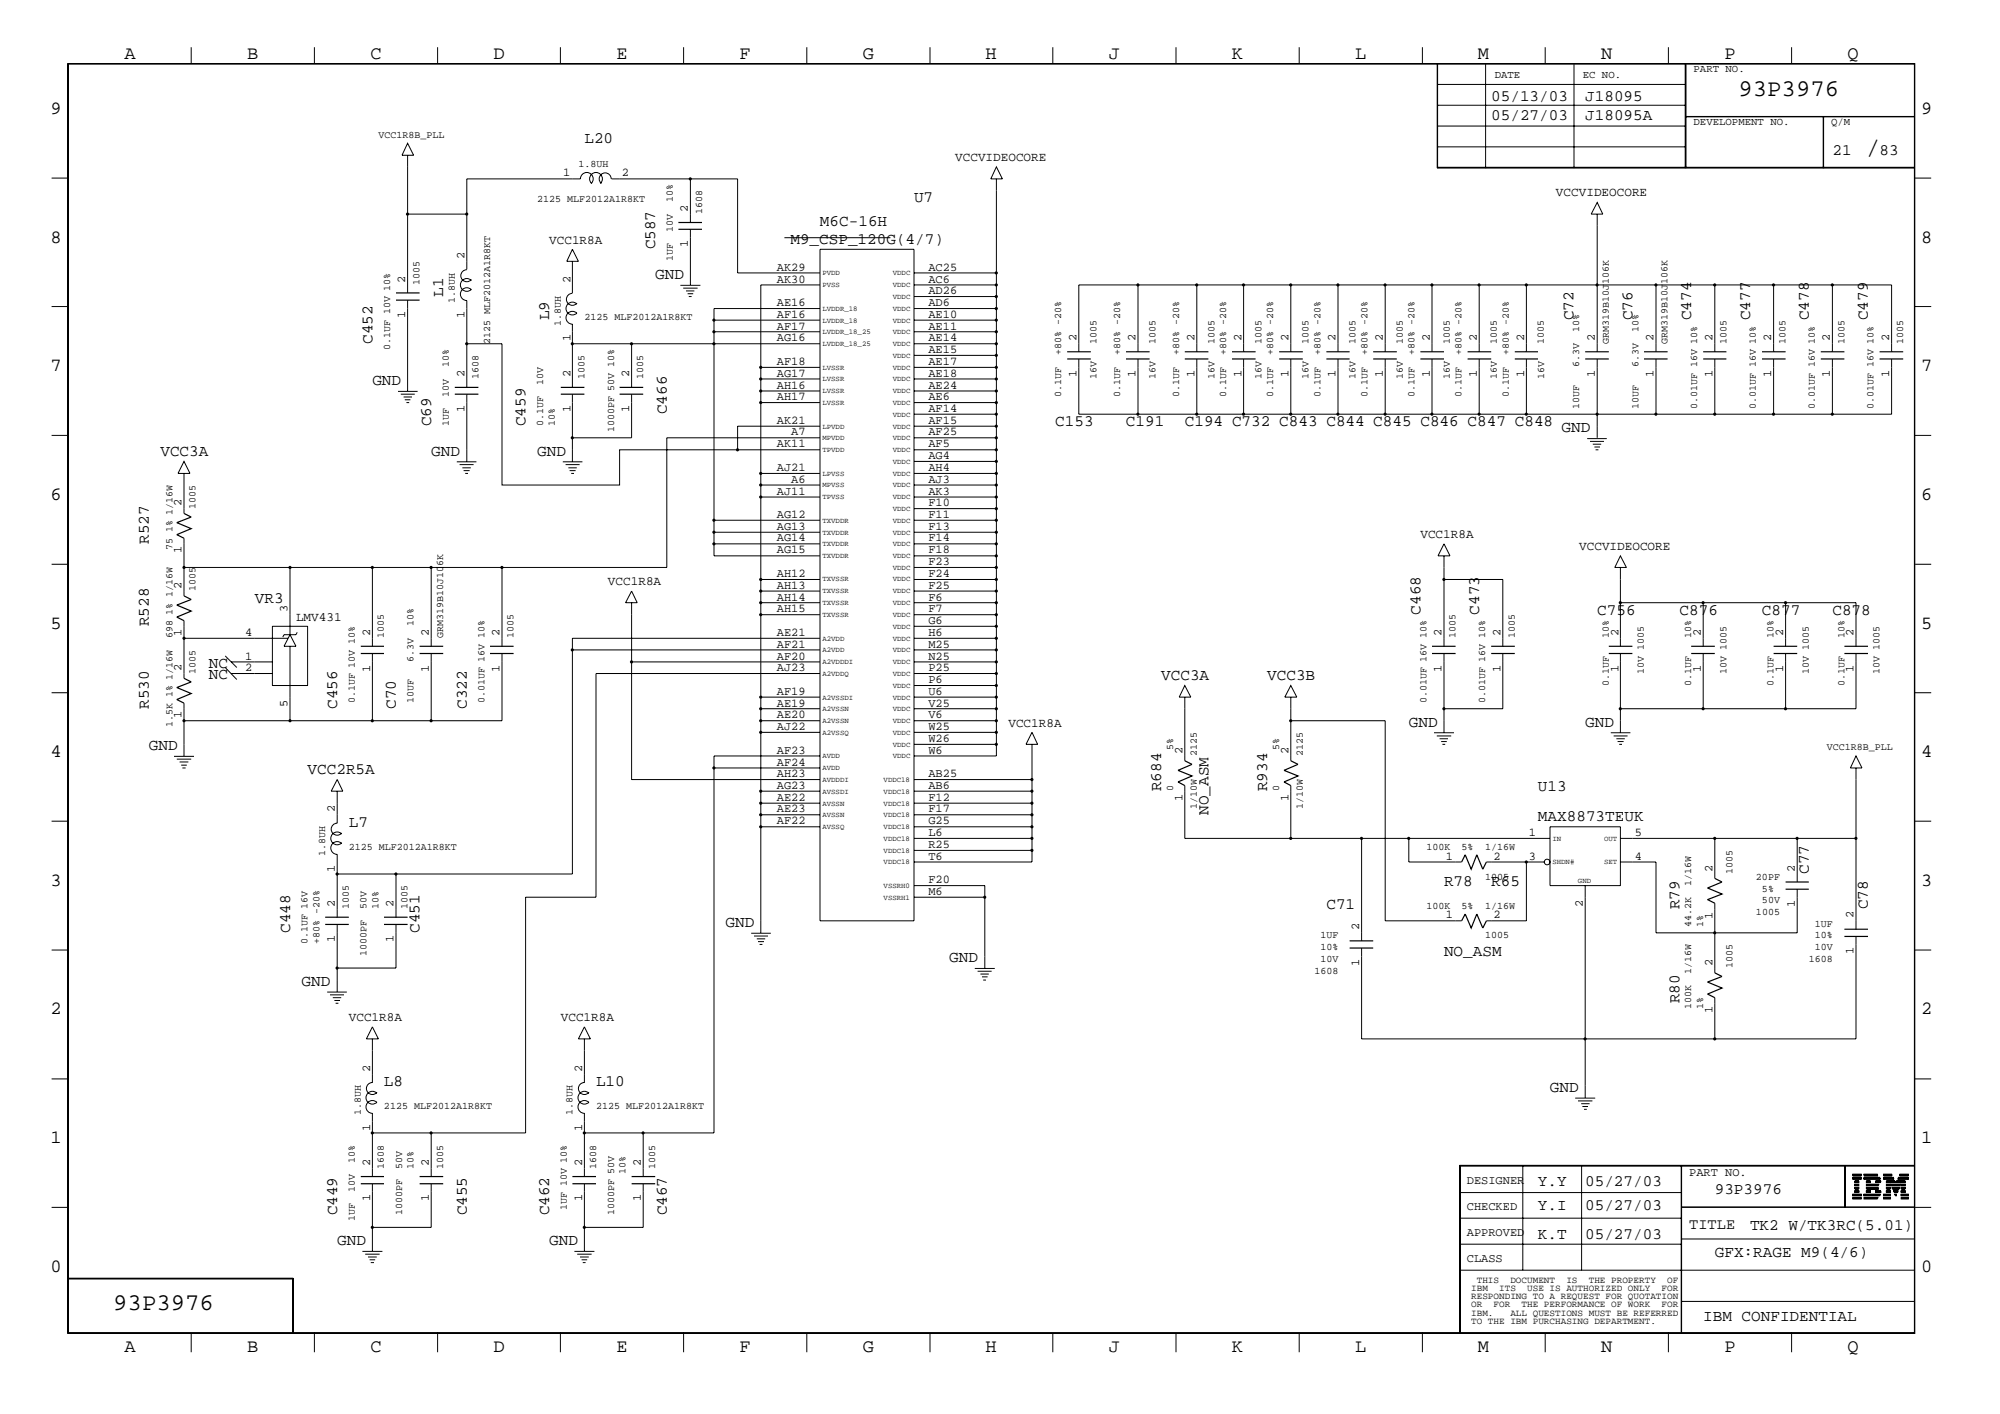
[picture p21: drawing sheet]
<svg xmlns="http://www.w3.org/2000/svg" width="423mm" height="299mm" viewBox="0 0 423 299" stroke-linecap="round" stroke-linejoin="round" font-family="sans-serif">
<defs><g id="words">
<text font-size="5.2" x="395" y="32.9">/</text>
<g font-size="5.1">
<text x="368" y="20.4">93P3976</text>
<text x="24" y="277.1">93P3976</text>
</g>
<g font-size="4">
<text x="26.3" y="12.4">A</text>
<text x="52.3" y="12.4">B</text>
<text x="78.4" y="12.4">C</text>
<text x="104.5" y="12.4">D</text>
<text x="130.5" y="12.4">E</text>
<text x="156.5" y="12.4">F</text>
<text x="182.6" y="12.4">G</text>
<text x="208.6" y="12.4">H</text>
<text x="234.7" y="12.4">J</text>
<text x="260.8" y="12.4">K</text>
<text x="286.9" y="12.4">L</text>
<text x="312.8" y="12.4">M</text>
<text x="338.9" y="12.4">N</text>
<text x="365" y="12.4">P</text>
<text x="391.1" y="12.4">Q</text>
<text x="10.7" y="24">9</text>
<text x="406.7" y="24">9</text>
<text x="10.7" y="51.3">8</text>
<text x="406.7" y="51.3">8</text>
<text x="10.7" y="78.5">7</text>
<text x="406.7" y="78.5">7</text>
<text x="10.7" y="105.7">6</text>
<text x="406.7" y="105.7">6</text>
<text x="10.7" y="133">5</text>
<text x="406.7" y="133">5</text>
<text x="10.7" y="160.2">4</text>
<text x="406.7" y="160.2">4</text>
<text x="10.7" y="187.4">3</text>
<text x="406.7" y="187.4">3</text>
<text x="10.7" y="214.5">2</text>
<text x="406.7" y="214.5">2</text>
<text x="10.7" y="241.9">1</text>
<text x="406.7" y="241.9">1</text>
<text x="10.7" y="269.1">0</text>
<text x="406.7" y="269.1">0</text>
<text x="26.3" y="286.1">A</text>
<text x="52.3" y="286.1">B</text>
<text x="78.4" y="286.1">C</text>
<text x="104.5" y="286.1">D</text>
<text x="130.5" y="286.1">E</text>
<text x="156.5" y="286.1">F</text>
<text x="182.6" y="286.1">G</text>
<text x="208.6" y="286.1">H</text>
<text x="234.7" y="286.1">J</text>
<text x="260.8" y="286.1">K</text>
<text x="286.9" y="286.1">L</text>
<text x="312.8" y="286.1">M</text>
<text x="338.9" y="286.1">N</text>
<text x="365" y="286.1">P</text>
<text x="391.1" y="286.1">Q</text>
</g>
<g font-size="3.4">
<text x="315.6" y="21.3">05/13/03</text>
<text x="335.5" y="21.3">J18095</text>
<text x="315.6" y="25.4">05/27/03</text>
<text x="335.5" y="25.4">J18095A</text>
<text x="123.7" y="30.3">L20</text>
<text x="387.9" y="32.9">21</text>
<text x="397.8" y="32.9">83</text>
<text x="173.6" y="47.8">M6C-16H</text>
<text x="193.5" y="42.8">U7</text>
<text x="138.7" y="52.7" transform="rotate(-90 138.7 52.7)">C587</text>
<text x="167.3" y="51.6">M9_CSP_120G(4/7)</text>
<text x="138.7" y="59">GND</text>
<text x="93.8" y="62.7" transform="rotate(-90 93.8 62.7)">L1</text>
<text x="116.2" y="67.7" transform="rotate(-90 116.2 67.7)">L9</text>
<text x="333.1" y="67.7" transform="rotate(-90 333.1 67.7)">C72</text>
<text x="345.5" y="67.7" transform="rotate(-90 345.5 67.7)">C76</text>
<text x="358" y="67.7" transform="rotate(-90 358 67.7)">C474</text>
<text x="370.4" y="67.7" transform="rotate(-90 370.4 67.7)">C477</text>
<text x="382.9" y="67.7" transform="rotate(-90 382.9 67.7)">C478</text>
<text x="395.4" y="67.7" transform="rotate(-90 395.4 67.7)">C479</text>
<text x="78.8" y="72.7" transform="rotate(-90 78.8 72.7)">C452</text>
<text x="78.8" y="81.4">GND</text>
<text x="141.1" y="87.6" transform="rotate(-90 141.1 87.6)">C466</text>
<text x="91.3" y="90.2" transform="rotate(-90 91.3 90.2)">C69</text>
<text x="111.3" y="90.2" transform="rotate(-90 111.3 90.2)">C459</text>
<text x="223.4" y="90.2">C153</text>
<text x="238.3" y="90.2">C191</text>
<text x="250.8" y="90.2">C194 C732 C843 C844 C845 C846 C847 C848</text>
<text x="330.5" y="91.4">GND</text>
<text x="34" y="96.4">VCC3A</text>
<text x="91.3" y="96.4">GND</text>
<text x="113.7" y="96.4">GND</text>
<text x="31.5" y="115.1" transform="rotate(-90 31.5 115.1)">R527</text>
<text x="53.9" y="127.5">VR3</text>
<text x="300.7" y="130" transform="rotate(-90 300.7 130)">C468</text>
<text x="313.1" y="130" transform="rotate(-90 313.1 130)">C473</text>
<text x="338.1" y="130">C756</text>
<text x="355.5" y="130">C876</text>
<text x="373" y="130">C877</text>
<text x="387.9" y="130">C878</text>
<text x="31.5" y="132.5" transform="rotate(-90 31.5 132.5)">R528</text>
<text x="44.2" y="141.2">NC</text>
<text x="44.2" y="143.7">NC</text>
<text x="245.8" y="143.8">VCC3A</text>
<text x="268.2" y="143.8">VCC3B</text>
<text x="31.5" y="149.9" transform="rotate(-90 31.5 149.9)">R530</text>
<text x="71.4" y="149.9" transform="rotate(-90 71.4 149.9)">C456</text>
<text x="83.8" y="149.9" transform="rotate(-90 83.8 149.9)">C70</text>
<text x="98.8" y="149.9" transform="rotate(-90 98.8 149.9)">C322</text>
<text x="298.2" y="153.8">GND</text>
<text x="335.5" y="153.8">GND</text>
<text x="31.5" y="158.7">GND</text>
<text x="65.1" y="163.7">VCC2R5A</text>
<text x="245.8" y="167.4" transform="rotate(-90 245.8 167.4)">R684</text>
<text x="268.2" y="167.4" transform="rotate(-90 268.2 167.4)">R934</text>
<text x="325.5" y="167.4">U13</text>
<text x="255.8" y="172.4" transform="rotate(-90 255.8 172.4)">NO_ASM</text>
<text x="325.5" y="173.7">MAX8873TEUK</text>
<text x="73.8" y="174.9">L7</text>
<text x="382.9" y="184.9" transform="rotate(-90 382.9 184.9)">C77</text>
<text x="305.6" y="187.4">R78</text>
<text x="315.6" y="187.4">R65</text>
<text x="61.4" y="197.4" transform="rotate(-90 61.4 197.4)">C448</text>
<text x="88.8" y="197.4" transform="rotate(-90 88.8 197.4)">C451</text>
<text x="153.6" y="196.1">GND</text>
<text x="280.8" y="192.4">C71</text>
<text x="355.5" y="192.4" transform="rotate(-90 355.5 192.4)">R79</text>
<text x="395.4" y="192.4" transform="rotate(-90 395.4 192.4)">C78</text>
<text x="200.9" y="203.5">GND</text>
<text x="305.6" y="202.4">NO_ASM</text>
<text x="63.8" y="208.5">GND</text>
<text x="355.5" y="212.3" transform="rotate(-90 355.5 212.3)">R80</text>
<text x="81.3" y="229.7">L8</text>
<text x="126.2" y="229.7">L10</text>
<text x="328.1" y="231">GND</text>
<text x="325.5" y="251">Y.Y</text>
<text x="335.5" y="251">05/27/03</text>
<text x="71.4" y="257.1" transform="rotate(-90 71.4 257.1)">C449</text>
<text x="98.8" y="257.1" transform="rotate(-90 98.8 257.1)">C455</text>
<text x="116.2" y="257.1" transform="rotate(-90 116.2 257.1)">C462</text>
<text x="141.1" y="257.1" transform="rotate(-90 141.1 257.1)">C467</text>
<text x="325.5" y="255.9">Y.I</text>
<text x="335.5" y="255.9">05/27/03</text>
<text x="363" y="252.6">93P3976</text>
<text x="71.4" y="263.4">GND</text>
<text x="116.2" y="263.4">GND</text>
<text x="325.5" y="262.1">K.T</text>
<text x="335.5" y="262.1">05/27/03</text>
<text x="370.4" y="260.2">TK2 W/TK3RC(5.01)</text>
<text x="363" y="265.9">GFX:RAGE M9(4/6)</text>
<text x="360.5" y="279.6">IBM CONFIDENTIAL</text>
</g>
<text font-size="3.2" x="357.5" y="259.9">TITLE</text>
<g font-size="2.7">
<text x="202.2" y="34.1">VCCVIDEOCORE</text>
<text x="329.4" y="41.6">VCCVIDEOCORE</text>
<text x="116.2" y="51.6">VCC1R8A</text>
<text x="300.7" y="113.9">VCC1R8A</text>
<text x="334.3" y="116.3">VCCVIDEOCORE</text>
<text x="128.7" y="123.8">VCC1R8A</text>
<text x="62.7" y="131.3">LMV431</text>
<text x="213.4" y="153.8">VCC1R8A</text>
<text x="73.8" y="216.1">VCC1R8A</text>
<text x="118.7" y="216.1">VCC1R8A</text>
</g>
<g font-size="2.5">
<text x="119.2" y="37.3">1</text>
<text x="131.7" y="37.3">2</text>
<text x="145.6" y="44.8" transform="rotate(-90 145.6 44.8)">2</text>
<text x="145.6" y="52.3" transform="rotate(-90 145.6 52.3)">1</text>
<text x="85.8" y="59.8" transform="rotate(-90 85.8 59.8)">2</text>
<text x="98.3" y="54.8" transform="rotate(-90 98.3 54.8)">2</text>
<text x="120.7" y="59.8" transform="rotate(-90 120.7 59.8)">2</text>
<text x="164.4" y="57.2">AK29</text>
<text x="164.4" y="59.8">AK30</text>
<text x="196.5" y="59.8">AC6</text>
<text x="196.5" y="57.2">AC25</text>
<text x="164.4" y="64.8">AE16</text>
<text x="196.5" y="64.8">AD6</text>
<text x="196.5" y="62.2">AD26</text>
<text x="85.8" y="67.2" transform="rotate(-90 85.8 67.2)">1</text>
<text x="98.3" y="67.2" transform="rotate(-90 98.3 67.2)">1</text>
<text x="164.4" y="67.2">AF16</text>
<text x="164.4" y="69.8">AF17</text>
<text x="196.5" y="69.8">AE11</text>
<text x="196.5" y="67.2">AE10</text>
<text x="120.7" y="72.2" transform="rotate(-90 120.7 72.2)">1</text>
<text x="164.4" y="77.2">AF18</text>
<text x="164.4" y="72.2">AG16</text>
<text x="196.5" y="74.7">AE15</text>
<text x="196.5" y="77.2">AE17</text>
<text x="196.5" y="72.2">AE14</text>
<text x="227.8" y="72.2" transform="rotate(-90 227.8 72.2)">2</text>
<text x="240.4" y="72.2" transform="rotate(-90 240.4 72.2)">2</text>
<text x="252.8" y="72.2" transform="rotate(-90 252.8 72.2)">2</text>
<text x="262.8" y="72.2" transform="rotate(-90 262.8 72.2)">2</text>
<text x="272.7" y="72.2" transform="rotate(-90 272.7 72.2)">2</text>
<text x="282.7" y="72.2" transform="rotate(-90 282.7 72.2)">2</text>
<text x="292.7" y="72.2" transform="rotate(-90 292.7 72.2)">2</text>
<text x="302.7" y="72.2" transform="rotate(-90 302.7 72.2)">2</text>
<text x="312.6" y="72.2" transform="rotate(-90 312.6 72.2)">2</text>
<text x="322.6" y="72.2" transform="rotate(-90 322.6 72.2)">2</text>
<text x="337.6" y="72.2" transform="rotate(-90 337.6 72.2)">2</text>
<text x="350" y="72.2" transform="rotate(-90 350 72.2)">2</text>
<text x="362.5" y="72.2" transform="rotate(-90 362.5 72.2)">2</text>
<text x="374.9" y="72.2" transform="rotate(-90 374.9 72.2)">2</text>
<text x="387.3" y="72.2" transform="rotate(-90 387.3 72.2)">2</text>
<text x="399.9" y="72.2" transform="rotate(-90 399.9 72.2)">2</text>
<text x="98.3" y="79.7" transform="rotate(-90 98.3 79.7)">2</text>
<text x="120.7" y="79.7" transform="rotate(-90 120.7 79.7)">2</text>
<text x="133.2" y="79.7" transform="rotate(-90 133.2 79.7)">2</text>
<text x="164.4" y="79.7">AG17</text>
<text x="164.4" y="82.2">AH16</text>
<text x="196.5" y="82.2">AE24</text>
<text x="196.5" y="79.7">AE18</text>
<text x="227.8" y="79.8" transform="rotate(-90 227.8 79.8)">1</text>
<text x="240.4" y="79.8" transform="rotate(-90 240.4 79.8)">1</text>
<text x="252.8" y="79.8" transform="rotate(-90 252.8 79.8)">1</text>
<text x="262.8" y="79.8" transform="rotate(-90 262.8 79.8)">1</text>
<text x="272.7" y="79.8" transform="rotate(-90 272.7 79.8)">1</text>
<text x="282.7" y="79.8" transform="rotate(-90 282.7 79.8)">1</text>
<text x="292.7" y="79.8" transform="rotate(-90 292.7 79.8)">1</text>
<text x="302.7" y="79.8" transform="rotate(-90 302.7 79.8)">1</text>
<text x="312.6" y="79.8" transform="rotate(-90 312.6 79.8)">1</text>
<text x="322.6" y="79.8" transform="rotate(-90 322.6 79.8)">1</text>
<text x="337.6" y="79.8" transform="rotate(-90 337.6 79.8)">1</text>
<text x="350" y="79.8" transform="rotate(-90 350 79.8)">1</text>
<text x="362.5" y="79.8" transform="rotate(-90 362.5 79.8)">1</text>
<text x="374.9" y="79.8" transform="rotate(-90 374.9 79.8)">1</text>
<text x="387.3" y="79.8" transform="rotate(-90 387.3 79.8)">1</text>
<text x="399.9" y="79.8" transform="rotate(-90 399.9 79.8)">1</text>
<text x="98.3" y="87.2" transform="rotate(-90 98.3 87.2)">1</text>
<text x="120.7" y="87.2" transform="rotate(-90 120.7 87.2)">1</text>
<text x="133.2" y="87.2" transform="rotate(-90 133.2 87.2)">1</text>
<text x="164.4" y="84.7">AH17</text>
<text x="164.4" y="89.7">AK21</text>
<text x="196.5" y="87.2">AF14</text>
<text x="196.5" y="84.7">AE6</text>
<text x="196.5" y="89.7">AF15</text>
<text x="164.4" y="94.7">AK11</text>
<text x="167.5" y="92.1">A7</text>
<text x="196.5" y="92.1">AF25</text>
<text x="196.5" y="94.7">AF5</text>
<text x="164.4" y="99.7">AJ21</text>
<text x="196.5" y="97.1">AG4</text>
<text x="196.5" y="99.7">AH4</text>
<text x="38.4" y="107.1" transform="rotate(-90 38.4 107.1)">2</text>
<text x="164.4" y="104.6">AJ11</text>
<text x="167.5" y="102.1">A6</text>
<text x="196.5" y="107.1">F10</text>
<text x="196.5" y="102.1">AJ3</text>
<text x="196.5" y="104.6">AK3</text>
<text x="164.4" y="109.6">AG12</text>
<text x="164.4" y="112.1">AG13</text>
<text x="196.5" y="109.6">F11</text>
<text x="196.5" y="112.1">F13</text>
<text x="38.4" y="117.1" transform="rotate(-90 38.4 117.1)">1</text>
<text x="164.4" y="114.6">AG14</text>
<text x="164.4" y="117.1">AG15</text>
<text x="196.5" y="119.5">F23</text>
<text x="196.5" y="117.1">F18</text>
<text x="196.5" y="114.6">F14</text>
<text x="38.4" y="124.5" transform="rotate(-90 38.4 124.5)">2</text>
<text x="164.4" y="124.5">AH13</text>
<text x="164.4" y="122.1">AH12</text>
<text x="196.5" y="124.5">F25</text>
<text x="196.5" y="122.1">F24</text>
<text x="60.9" y="129.5" transform="rotate(-90 60.9 129.5)">3</text>
<text x="164.4" y="129.5">AH15</text>
<text x="164.4" y="127.1">AH14</text>
<text x="196.5" y="127.1">F6</text>
<text x="196.5" y="129.5">F7</text>
<text x="196.5" y="132">G6</text>
<text x="38.4" y="134.5" transform="rotate(-90 38.4 134.5)">1</text>
<text x="51.9" y="134.5">4</text>
<text x="78.3" y="134.5" transform="rotate(-90 78.3 134.5)">2</text>
<text x="90.8" y="134.5" transform="rotate(-90 90.8 134.5)">2</text>
<text x="105.7" y="134.5" transform="rotate(-90 105.7 134.5)">2</text>
<text x="164.4" y="134.5">AE21</text>
<text x="164.4" y="137">AF21</text>
<text x="196.5" y="137">M25</text>
<text x="196.5" y="134.5">H6</text>
<text x="305.1" y="134.5" transform="rotate(-90 305.1 134.5)">2</text>
<text x="317.6" y="134.5" transform="rotate(-90 317.6 134.5)">2</text>
<text x="342.6" y="134.5" transform="rotate(-90 342.6 134.5)">2</text>
<text x="360" y="134.5" transform="rotate(-90 360 134.5)">2</text>
<text x="377.4" y="134.5" transform="rotate(-90 377.4 134.5)">2</text>
<text x="392.3" y="134.5" transform="rotate(-90 392.3 134.5)">2</text>
<text x="38.4" y="142" transform="rotate(-90 38.4 142)">2</text>
<text x="51.9" y="139.5">1</text>
<text x="51.9" y="142">2</text>
<text x="78.3" y="142.1" transform="rotate(-90 78.3 142.1)">1</text>
<text x="90.8" y="142.1" transform="rotate(-90 90.8 142.1)">1</text>
<text x="105.7" y="142.1" transform="rotate(-90 105.7 142.1)">1</text>
<text x="164.4" y="139.5">AF20</text>
<text x="164.4" y="142">AJ23</text>
<text x="196.5" y="139.5">N25</text>
<text x="196.5" y="142">P25</text>
<text x="305.1" y="142.1" transform="rotate(-90 305.1 142.1)">1</text>
<text x="317.6" y="142.1" transform="rotate(-90 317.6 142.1)">1</text>
<text x="342.6" y="142.1" transform="rotate(-90 342.6 142.1)">1</text>
<text x="360" y="142.1" transform="rotate(-90 360 142.1)">1</text>
<text x="377.4" y="142.1" transform="rotate(-90 377.4 142.1)">1</text>
<text x="392.3" y="142.1" transform="rotate(-90 392.3 142.1)">1</text>
<text x="60.9" y="149.5" transform="rotate(-90 60.9 149.5)">5</text>
<text x="164.4" y="149.5">AE19</text>
<text x="164.4" y="147">AF19</text>
<text x="196.5" y="149.5">V25</text>
<text x="196.5" y="147">U6</text>
<text x="196.5" y="144.5">P6</text>
<text x="38.4" y="152" transform="rotate(-90 38.4 152)">1</text>
<text x="164.4" y="152">AE20</text>
<text x="164.4" y="154.4">AJ22</text>
<text x="196.5" y="154.4">W25</text>
<text x="196.5" y="152">V6</text>
<text x="164.4" y="159.4">AF23</text>
<text x="164.4" y="162">AF24</text>
<text x="196.5" y="157">W26</text>
<text x="196.5" y="159.4">W6</text>
<text x="250.3" y="159.4" transform="rotate(-90 250.3 159.4)">2</text>
<text x="272.7" y="159.4" transform="rotate(-90 272.7 159.4)">2</text>
<text x="164.4" y="164.4">AH23</text>
<text x="164.4" y="167">AG23</text>
<text x="196.5" y="164.4">AB25</text>
<text x="196.5" y="167">AB6</text>
<text x="70.9" y="171.9" transform="rotate(-90 70.9 171.9)">2</text>
<text x="164.4" y="169.4">AE22</text>
<text x="164.4" y="171.9">AE23</text>
<text x="196.5" y="171.9">F17</text>
<text x="196.5" y="169.4">F12</text>
<text x="250.3" y="169.4" transform="rotate(-90 250.3 169.4)">1</text>
<text x="272.7" y="169.4" transform="rotate(-90 272.7 169.4)">1</text>
<text x="164.4" y="174.4">AF22</text>
<text x="196.5" y="174.4">G25</text>
<text x="196.5" y="179.4">R25</text>
<text x="196.5" y="176.9">L6</text>
<text x="323.6" y="176.9">1</text>
<text x="346" y="176.9">5</text>
<text x="70.9" y="184.4" transform="rotate(-90 70.9 184.4)">1</text>
<text x="196.5" y="181.9">T6</text>
<text x="306.1" y="181.9">1</text>
<text x="316.1" y="181.9">2</text>
<text x="323.6" y="181.9">3</text>
<text x="346" y="181.9">4</text>
<text x="362.5" y="184.4" transform="rotate(-90 362.5 184.4)">2</text>
<text x="379.9" y="184.4" transform="rotate(-90 379.9 184.4)">2</text>
<text x="70.9" y="191.9" transform="rotate(-90 70.9 191.9)">2</text>
<text x="83.3" y="191.9" transform="rotate(-90 83.3 191.9)">2</text>
<text x="196.5" y="186.9">F20</text>
<text x="196.5" y="189.4">M6</text>
<text x="335" y="191.9" transform="rotate(-90 335 191.9)">2</text>
<text x="379.9" y="191.9" transform="rotate(-90 379.9 191.9)">1</text>
<text x="287.7" y="196.9" transform="rotate(-90 287.7 196.9)">2</text>
<text x="306.1" y="194.3">1</text>
<text x="316.1" y="194.3">2</text>
<text x="362.5" y="194.4" transform="rotate(-90 362.5 194.4)">1</text>
<text x="392.3" y="194.3" transform="rotate(-90 392.3 194.3)">2</text>
<text x="70.9" y="199.4" transform="rotate(-90 70.9 199.4)">1</text>
<text x="83.3" y="199.4" transform="rotate(-90 83.3 199.4)">1</text>
<text x="392.3" y="201.8" transform="rotate(-90 392.3 201.8)">1</text>
<text x="287.7" y="204.4" transform="rotate(-90 287.7 204.4)">1</text>
<text x="362.5" y="204.3" transform="rotate(-90 362.5 204.3)">2</text>
<text x="362.5" y="214.3" transform="rotate(-90 362.5 214.3)">1</text>
<text x="78.3" y="226.7" transform="rotate(-90 78.3 226.7)">2</text>
<text x="123.2" y="226.7" transform="rotate(-90 123.2 226.7)">2</text>
<text x="78.3" y="239.3" transform="rotate(-90 78.3 239.3)">1</text>
<text x="123.2" y="239.3" transform="rotate(-90 123.2 239.3)">1</text>
<text x="78.3" y="246.7" transform="rotate(-90 78.3 246.7)">2</text>
<text x="90.8" y="246.7" transform="rotate(-90 90.8 246.7)">2</text>
<text x="123.2" y="246.7" transform="rotate(-90 123.2 246.7)">2</text>
<text x="135.6" y="246.7" transform="rotate(-90 135.6 246.7)">2</text>
<text x="310.5" y="250.5">DESIGNER</text>
<text x="357.5" y="248.8">PART NO.</text>
<text x="78.3" y="254.2" transform="rotate(-90 78.3 254.2)">1</text>
<text x="90.8" y="254.2" transform="rotate(-90 90.8 254.2)">1</text>
<text x="123.2" y="254.2" transform="rotate(-90 123.2 254.2)">1</text>
<text x="135.6" y="254.2" transform="rotate(-90 135.6 254.2)">1</text>
<text x="310.5" y="256">CHECKED</text>
<text x="310.5" y="261.5">APPROVED</text>
<text x="310.5" y="267">CLASS</text>
</g>
<g font-size="2.3">
<text x="316.4" y="16.6">DATE</text>
<text x="335" y="16.6">EC NO.</text>
<text x="358.5" y="15.2">PART NO.</text>
<text x="358.5" y="26.5">DEVELOPMENT NO.</text>
<text x="387.6" y="26.5">Q/M</text>
</g>
<g font-size="2.1">
<text x="80.1" y="29.1">VCC1R8B_PLL</text>
<text x="122.4" y="35.3">1.8UH</text>
<text x="113.7" y="42.8">2125 MLF2012A1R8KT</text>
<text x="142.4" y="42.8" transform="rotate(-90 142.4 42.8)">10%</text>
<text x="148.6" y="45.3" transform="rotate(-90 148.6 45.3)">1608</text>
<text x="142.4" y="49" transform="rotate(-90 142.4 49)">10V</text>
<text x="142.4" y="55.3" transform="rotate(-90 142.4 55.3)">1UF</text>
<text x="88.8" y="60.3" transform="rotate(-90 88.8 60.3)">1005</text>
<text x="96.3" y="64" transform="rotate(-90 96.3 64)">1.8UH</text>
<text x="118.7" y="69" transform="rotate(-90 118.7 69)">1.8UH</text>
<text x="123.7" y="67.7">2125 MLF2012A1R8KT</text>
<text x="334.3" y="70.2" transform="rotate(-90 334.3 70.2)">10%</text>
<text x="346.8" y="70.2" transform="rotate(-90 346.8 70.2)">10%</text>
<text x="82.5" y="74" transform="rotate(-90 82.5 74)">0.1UF 10V 10%</text>
<text x="95" y="77.7" transform="rotate(-90 95 77.7)">10%</text>
<text x="103.7" y="72.7" transform="rotate(-90 103.7 72.7)">2125 MLF2012A1R8KT</text>
<text x="224.6" y="75.2" transform="rotate(-90 224.6 75.2)">+80% -20%</text>
<text x="232.1" y="72.7" transform="rotate(-90 232.1 72.7)">1005</text>
<text x="237.1" y="75.2" transform="rotate(-90 237.1 75.2)">+80% -20%</text>
<text x="244.6" y="72.7" transform="rotate(-90 244.6 72.7)">1005</text>
<text x="249.6" y="75.2" transform="rotate(-90 249.6 75.2)">+80% -20%</text>
<text x="257" y="72.7" transform="rotate(-90 257 72.7)">1005</text>
<text x="259.5" y="75.2" transform="rotate(-90 259.5 75.2)">+80% -20%</text>
<text x="267" y="72.7" transform="rotate(-90 267 72.7)">1005</text>
<text x="269.5" y="75.2" transform="rotate(-90 269.5 75.2)">+80% -20%</text>
<text x="276.9" y="72.7" transform="rotate(-90 276.9 72.7)">1005</text>
<text x="279.5" y="75.2" transform="rotate(-90 279.5 75.2)">+80% -20%</text>
<text x="286.9" y="72.7" transform="rotate(-90 286.9 72.7)">1005</text>
<text x="289.5" y="75.2" transform="rotate(-90 289.5 75.2)">+80% -20%</text>
<text x="296.9" y="72.7" transform="rotate(-90 296.9 72.7)">1005</text>
<text x="299.4" y="75.2" transform="rotate(-90 299.4 75.2)">+80% -20%</text>
<text x="306.9" y="72.7" transform="rotate(-90 306.9 72.7)">1005</text>
<text x="309.4" y="75.2" transform="rotate(-90 309.4 75.2)">+80% -20%</text>
<text x="316.8" y="72.7" transform="rotate(-90 316.8 72.7)">1005</text>
<text x="319.4" y="75.2" transform="rotate(-90 319.4 75.2)">+80% -20%</text>
<text x="326.8" y="72.7" transform="rotate(-90 326.8 72.7)">1005</text>
<text x="334.3" y="77.7" transform="rotate(-90 334.3 77.7)">6.3V</text>
<text x="340.5" y="72.7" transform="rotate(-90 340.5 72.7)">GRM319B10J106K</text>
<text x="346.8" y="77.7" transform="rotate(-90 346.8 77.7)">6.3V</text>
<text x="353" y="72.7" transform="rotate(-90 353 72.7)">GRM319B10J106K</text>
<text x="365.4" y="72.7" transform="rotate(-90 365.4 72.7)">1005</text>
<text x="378" y="72.7" transform="rotate(-90 378 72.7)">1005</text>
<text x="390.4" y="72.7" transform="rotate(-90 390.4 72.7)">1005</text>
<text x="402.8" y="72.7" transform="rotate(-90 402.8 72.7)">1005</text>
<text x="95" y="83.9" transform="rotate(-90 95 83.9)">10V</text>
<text x="101.3" y="80.2" transform="rotate(-90 101.3 80.2)">1608</text>
<text x="115" y="81.4" transform="rotate(-90 115 81.4)">10V</text>
<text x="123.7" y="80.2" transform="rotate(-90 123.7 80.2)">1005</text>
<text x="136.1" y="80.2" transform="rotate(-90 136.1 80.2)">1005</text>
<text x="224.6" y="83.9" transform="rotate(-90 224.6 83.9)">0.1UF</text>
<text x="232.1" y="80.2" transform="rotate(-90 232.1 80.2)">16V</text>
<text x="237.1" y="83.9" transform="rotate(-90 237.1 83.9)">0.1UF</text>
<text x="244.6" y="80.2" transform="rotate(-90 244.6 80.2)">16V</text>
<text x="249.6" y="83.9" transform="rotate(-90 249.6 83.9)">0.1UF</text>
<text x="257" y="80.2" transform="rotate(-90 257 80.2)">16V</text>
<text x="259.5" y="83.9" transform="rotate(-90 259.5 83.9)">0.1UF</text>
<text x="267" y="80.2" transform="rotate(-90 267 80.2)">16V</text>
<text x="269.5" y="83.9" transform="rotate(-90 269.5 83.9)">0.1UF</text>
<text x="276.9" y="80.2" transform="rotate(-90 276.9 80.2)">16V</text>
<text x="279.5" y="83.9" transform="rotate(-90 279.5 83.9)">0.1UF</text>
<text x="286.9" y="80.2" transform="rotate(-90 286.9 80.2)">16V</text>
<text x="289.5" y="83.9" transform="rotate(-90 289.5 83.9)">0.1UF</text>
<text x="296.9" y="80.2" transform="rotate(-90 296.9 80.2)">16V</text>
<text x="299.4" y="83.9" transform="rotate(-90 299.4 83.9)">0.1UF</text>
<text x="306.9" y="80.2" transform="rotate(-90 306.9 80.2)">16V</text>
<text x="309.4" y="83.9" transform="rotate(-90 309.4 83.9)">0.1UF</text>
<text x="316.8" y="80.2" transform="rotate(-90 316.8 80.2)">16V</text>
<text x="319.4" y="83.9" transform="rotate(-90 319.4 83.9)">0.1UF</text>
<text x="326.8" y="80.2" transform="rotate(-90 326.8 80.2)">16V</text>
<text x="334.3" y="86.4" transform="rotate(-90 334.3 86.4)">10UF</text>
<text x="346.8" y="86.4" transform="rotate(-90 346.8 86.4)">10UF</text>
<text x="359.2" y="86.4" transform="rotate(-90 359.2 86.4)">0.01UF 16V 10%</text>
<text x="371.7" y="86.4" transform="rotate(-90 371.7 86.4)">0.01UF 16V 10%</text>
<text x="384.1" y="86.4" transform="rotate(-90 384.1 86.4)">0.01UF 16V 10%</text>
<text x="396.6" y="86.4" transform="rotate(-90 396.6 86.4)">0.01UF 16V 10%</text>
<text x="95" y="90.2" transform="rotate(-90 95 90.2)">1UF</text>
<text x="115" y="90.2" transform="rotate(-90 115 90.2)">0.1UF</text>
<text x="117.4" y="90.2" transform="rotate(-90 117.4 90.2)">10%</text>
<text x="130" y="91.4" transform="rotate(-90 130 91.4)">1000PF 50V 10%</text>
<text x="41.4" y="107.6" transform="rotate(-90 41.4 107.6)">1005</text>
<text x="36.5" y="112.6" transform="rotate(-90 36.5 112.6)">1% 1/16W</text>
<text x="36.5" y="116.3" transform="rotate(-90 36.5 116.3)">75</text>
<text x="41.4" y="125.1" transform="rotate(-90 41.4 125.1)">1005</text>
<text x="36.5" y="130" transform="rotate(-90 36.5 130)">1% 1/16W</text>
<text x="36.5" y="135" transform="rotate(-90 36.5 135)">698</text>
<text x="81.3" y="135" transform="rotate(-90 81.3 135)">1005</text>
<text x="87.5" y="132.5" transform="rotate(-90 87.5 132.5)">10%</text>
<text x="93.8" y="135" transform="rotate(-90 93.8 135)">GRM319B10J106K</text>
<text x="108.7" y="135" transform="rotate(-90 108.7 135)">1005</text>
<text x="308.1" y="135" transform="rotate(-90 308.1 135)">1005</text>
<text x="320.6" y="135" transform="rotate(-90 320.6 135)">1005</text>
<text x="340.5" y="135" transform="rotate(-90 340.5 135)">10%</text>
<text x="358" y="135" transform="rotate(-90 358 135)">10%</text>
<text x="375.4" y="135" transform="rotate(-90 375.4 135)">10%</text>
<text x="390.4" y="135" transform="rotate(-90 390.4 135)">10%</text>
<text x="41.4" y="142.5" transform="rotate(-90 41.4 142.5)">1005</text>
<text x="87.5" y="140" transform="rotate(-90 87.5 140)">6.3V</text>
<text x="348" y="142.5" transform="rotate(-90 348 142.5)">10V 1005</text>
<text x="365.4" y="142.5" transform="rotate(-90 365.4 142.5)">10V 1005</text>
<text x="382.9" y="142.5" transform="rotate(-90 382.9 142.5)">10V 1005</text>
<text x="397.8" y="142.5" transform="rotate(-90 397.8 142.5)">10V 1005</text>
<text x="75.1" y="148.8" transform="rotate(-90 75.1 148.8)">0.1UF 10V 10%</text>
<text x="87.5" y="148.8" transform="rotate(-90 87.5 148.8)">10UF</text>
<text x="102.5" y="148.8" transform="rotate(-90 102.5 148.8)">0.01UF 16V 10%</text>
<text x="301.9" y="148.8" transform="rotate(-90 301.9 148.8)">0.01UF 16V 10%</text>
<text x="314.4" y="148.8" transform="rotate(-90 314.4 148.8)">0.01UF 16V 10%</text>
<text x="340.5" y="145" transform="rotate(-90 340.5 145)">0.1UF</text>
<text x="358" y="145" transform="rotate(-90 358 145)">0.1UF</text>
<text x="375.4" y="145" transform="rotate(-90 375.4 145)">0.1UF</text>
<text x="390.4" y="145" transform="rotate(-90 390.4 145)">0.1UF</text>
<text x="36.5" y="153.8" transform="rotate(-90 36.5 153.8)">1.5K 1% 1/16W</text>
<text x="248.3" y="158.7" transform="rotate(-90 248.3 158.7)">5%</text>
<text x="253.3" y="159.9" transform="rotate(-90 253.3 159.9)">2125</text>
<text x="270.8" y="158.7" transform="rotate(-90 270.8 158.7)">5%</text>
<text x="275.8" y="159.9" transform="rotate(-90 275.8 159.9)">2125</text>
<text x="386.7" y="158.7">VCC1R8B_PLL</text>
<text x="248.3" y="167.4" transform="rotate(-90 248.3 167.4)">0</text>
<text x="270.8" y="167.4" transform="rotate(-90 270.8 167.4)">0</text>
<text x="253.3" y="171.2" transform="rotate(-90 253.3 171.2)">1/10W</text>
<text x="275.8" y="171.2" transform="rotate(-90 275.8 171.2)">1/10W</text>
<text x="73.8" y="179.9">2125 MLF2012A1R8KT</text>
<text x="301.9" y="179.9">100K</text>
<text x="309.4" y="179.9">5%</text>
<text x="314.4" y="179.9">1/16W</text>
<text x="68.8" y="181.1" transform="rotate(-90 68.8 181.1)">1.8UH</text>
<text x="366.7" y="184.9" transform="rotate(-90 366.7 184.9)">1005</text>
<text x="314.4" y="186.1">1005</text>
<text x="358" y="187.4" transform="rotate(-90 358 187.4)">1/16W</text>
<text x="371.7" y="186.1">20PF</text>
<text x="373" y="191.1">50V</text>
<text x="373" y="188.6">5%</text>
<text x="73.8" y="192.4" transform="rotate(-90 73.8 192.4)">1005</text>
<text x="77.6" y="192.4" transform="rotate(-90 77.6 192.4)">50V</text>
<text x="80.1" y="192.4" transform="rotate(-90 80.1 192.4)">10%</text>
<text x="86.3" y="192.4" transform="rotate(-90 86.3 192.4)">1005</text>
<text x="301.9" y="192.4">100K</text>
<text x="309.4" y="192.4">5%</text>
<text x="314.4" y="192.4">1/16W</text>
<text x="358" y="196.1" transform="rotate(-90 358 196.1)">44.2K</text>
<text x="360.5" y="196.1" transform="rotate(-90 360.5 196.1)">1%</text>
<text x="371.7" y="193.6">1005</text>
<text x="384.1" y="196.1">1UF</text>
<text x="65.1" y="199.8" transform="rotate(-90 65.1 199.8)">0.1UF 16V</text>
<text x="67.6" y="199.8" transform="rotate(-90 67.6 199.8)">+80% -20%</text>
<text x="77.6" y="202.4" transform="rotate(-90 77.6 202.4)">1000PF</text>
<text x="279.5" y="203.5">10V</text>
<text x="279.5" y="201.1">10%</text>
<text x="279.5" y="198.5">1UF</text>
<text x="314.4" y="198.5">1005</text>
<text x="382.9" y="203.5">1608</text>
<text x="384.1" y="201.1">10V</text>
<text x="384.1" y="198.5">10%</text>
<text x="278.2" y="206.1">1608</text>
<text x="358" y="206.1" transform="rotate(-90 358 206.1)">1/16W</text>
<text x="366.7" y="204.8" transform="rotate(-90 366.7 204.8)">1005</text>
<text x="358" y="213.5" transform="rotate(-90 358 213.5)">100K</text>
<text x="360.5" y="213.5" transform="rotate(-90 360.5 213.5)">1%</text>
<text x="76.4" y="236" transform="rotate(-90 76.4 236)">1.8UH</text>
<text x="81.3" y="234.7">2125 MLF2012A1R8KT</text>
<text x="121.2" y="236" transform="rotate(-90 121.2 236)">1.8UH</text>
<text x="126.2" y="234.7">2125 MLF2012A1R8KT</text>
<text x="75.1" y="246" transform="rotate(-90 75.1 246)">10%</text>
<text x="81.3" y="247.2" transform="rotate(-90 81.3 247.2)">1608</text>
<text x="85.1" y="247.2" transform="rotate(-90 85.1 247.2)">50V</text>
<text x="87.5" y="247.2" transform="rotate(-90 87.5 247.2)">10%</text>
<text x="93.8" y="247.2" transform="rotate(-90 93.8 247.2)">1005</text>
<text x="126.2" y="247.2" transform="rotate(-90 126.2 247.2)">1608</text>
<text x="132.4" y="248.4" transform="rotate(-90 132.4 248.4)">10%</text>
<text x="138.7" y="247.2" transform="rotate(-90 138.7 247.2)">1005</text>
<text x="75.1" y="252.1" transform="rotate(-90 75.1 252.1)">10V</text>
<text x="85.1" y="257.1" transform="rotate(-90 85.1 257.1)">1000PF</text>
<text x="120" y="255.9" transform="rotate(-90 120 255.9)">1UF 10V 10%</text>
<text x="130" y="257.1" transform="rotate(-90 130 257.1)">1000PF 50V</text>
<text x="75.1" y="258.4" transform="rotate(-90 75.1 258.4)">1UF</text>
</g>
<g font-size="2">
<text x="311.4" y="273.1">IBM</text>
<text x="311.4" y="274.9">RESPONDING TO A REQUEST FOR QUOTATION</text>
<text x="312.6" y="271.4">THIS</text>
<text x="317.3" y="273.1">ITS</text>
<text x="319.7" y="271.4">DOCUMENT</text>
<text x="323.3" y="273.1">USE IS AUTHORIZED ONLY</text>
<text x="331.6" y="271.4">IS</text>
<text x="336.3" y="271.4">THE PROPERTY</text>
<text x="351.7" y="273.1">FOR</text>
<text x="352.9" y="271.4">OF</text>
<text x="311.4" y="276.6">OR</text>
<text x="311.4" y="278.5">IBM.</text>
<text x="311.4" y="280.2">TO THE IBM PURCHASING DEPARTMENT.</text>
<text x="316.1" y="276.6">FOR</text>
<text x="319.7" y="278.5">ALL QUESTIONS MUST BE REFERRED</text>
<text x="322.1" y="276.6">THE PERFORMANCE OF WORK</text>
<text x="351.7" y="276.6">FOR</text>
</g>
<g font-size="1.6">
<text x="174.1" y="58.3">PVDD</text>
<text x="189" y="58.3">VDDC</text>
<text x="174.1" y="65.7">LVDDR_18</text>
<text x="174.1" y="60.8">PVSS</text>
<text x="189" y="65.7">VDDC</text>
<text x="189" y="63.2">VDDC</text>
<text x="189" y="60.8">VDDC</text>
<text x="174.1" y="70.7">LVDDR_18_25</text>
<text x="174.1" y="68.2">LVDDR_18</text>
<text x="189" y="70.7">VDDC</text>
<text x="189" y="68.2">VDDC</text>
<text x="174.1" y="73.2">LVDDR_18_25</text>
<text x="189" y="75.7">VDDC</text>
<text x="189" y="73.2">VDDC</text>
<text x="174.1" y="83.1">LVSSR</text>
<text x="174.1" y="80.7">LVSSR</text>
<text x="174.1" y="78.2">LVSSR</text>
<text x="189" y="83.1">VDDC</text>
<text x="189" y="80.7">VDDC</text>
<text x="189" y="78.2">VDDC</text>
<text x="174.1" y="85.7">LVSSR</text>
<text x="189" y="88.1">VDDC</text>
<text x="189" y="85.7">VDDC</text>
<text x="174.1" y="95.7">TPVDD</text>
<text x="174.1" y="93.1">MPVDD</text>
<text x="174.1" y="90.7">LPVDD</text>
<text x="189" y="95.7">VDDC</text>
<text x="189" y="93.1">VDDC</text>
<text x="189" y="90.7">VDDC</text>
<text x="174.1" y="100.7">LPVSS</text>
<text x="189" y="100.7">VDDC</text>
<text x="189" y="98.1">VDDC</text>
<text x="174.1" y="105.6">TPVSS</text>
<text x="174.1" y="103.1">MPVSS</text>
<text x="189" y="105.6">VDDC</text>
<text x="189" y="103.1">VDDC</text>
<text x="174.1" y="113.1">TXVDDR</text>
<text x="174.1" y="110.6">TXVDDR</text>
<text x="189" y="113.1">VDDC</text>
<text x="189" y="110.6">VDDC</text>
<text x="189" y="108.1">VDDC</text>
<text x="174.1" y="118.1">TXVDDR</text>
<text x="174.1" y="115.6">TXVDDR</text>
<text x="189" y="118.1">VDDC</text>
<text x="189" y="115.6">VDDC</text>
<text x="174.1" y="125.6">TXVSSR</text>
<text x="174.1" y="123">TXVSSR</text>
<text x="189" y="125.6">VDDC</text>
<text x="189" y="123">VDDC</text>
<text x="189" y="120.6">VDDC</text>
<text x="174.1" y="130.6">TXVSSR</text>
<text x="174.1" y="128">TXVSSR</text>
<text x="189" y="130.6">VDDC</text>
<text x="189" y="128">VDDC</text>
<text x="174.1" y="135.6">A2VDD</text>
<text x="189" y="135.6">VDDC</text>
<text x="189" y="133">VDDC</text>
<text x="174.1" y="143">A2VDDQ</text>
<text x="174.1" y="140.5">A2VDDDI</text>
<text x="174.1" y="138">A2VDD</text>
<text x="189" y="143">VDDC</text>
<text x="189" y="140.5">VDDC</text>
<text x="189" y="138">VDDC</text>
<text x="174.1" y="148">A2VSSDI</text>
<text x="189" y="148">VDDC</text>
<text x="189" y="145.5">VDDC</text>
<text x="174.1" y="155.4">A2VSSQ</text>
<text x="174.1" y="153">A2VSSN</text>
<text x="174.1" y="150.5">A2VSSN</text>
<text x="189" y="155.4">VDDC</text>
<text x="189" y="153">VDDC</text>
<text x="189" y="150.5">VDDC</text>
<text x="174.1" y="160.4">AVDD</text>
<text x="189" y="160.4">VDDC</text>
<text x="189" y="158">VDDC</text>
<text x="174.1" y="167.9">AVSSDI</text>
<text x="174.1" y="165.4">AVDDDI</text>
<text x="174.1" y="163">AVDD</text>
<text x="187" y="167.9">VDDC18</text>
<text x="187" y="165.4">VDDC18</text>
<text x="174.1" y="172.9">AVSSN</text>
<text x="174.1" y="170.4">AVSSN</text>
<text x="187" y="172.9">VDDC18</text>
<text x="187" y="170.4">VDDC18</text>
<text x="174.1" y="175.4">AVSSQ</text>
<text x="187" y="177.9">VDDC18</text>
<text x="187" y="175.4">VDDC18</text>
<text x="328.6" y="177.9">IN</text>
<text x="339.5" y="177.9">OUT</text>
<text x="187" y="182.9">VDDC18</text>
<text x="187" y="180.4">VDDC18</text>
<text x="328.6" y="182.9">SHDN#</text>
<text x="339.5" y="182.9">SET</text>
<text x="187" y="190.3">VSSRH1</text>
<text x="187" y="187.9">VSSRH0</text>
<text x="334" y="186.9">GND</text>
</g>
</g></defs>
<g fill="none" stroke="#000" stroke-width=".21">
<path d="M14.3 13.5h391v268.6h-391zM14.5 13.5h390.7v268.4h-390.7zM40.5 10v3.5M66.5 10v3.5M92.6 10v3.5M118.6 10v3.5M144.7 10v3.5M170.8 10v3.5M196.8 10v3.5M222.8 10v3.5M248.9 10v3.5M275 10v3.5"/>
<path d="M301.1 10v3.5M304.2 13.5v22.1h101.1M304.2 17.9h52.5M304.3 13.5v22.1M314.5 13.5v22.1M327.1 10v3.5M333.2 13.5v22.1M353.1 10v3.5M356.7 13.5v22.1M356.9 13.5v22.1M379.2 10v3.5M10.9 37.7h3.4"/>
<path d="M86.3 30.3l1.2 2.6h-2.4zM86.3 32.9v29.1M125.2 38.8a1.35 1.35 0 0 0-.5-2.2 1.35 1.35 0 0 0-1.8 1.2h-24.1v7.5M125.2 38.8a1.35 1.35 0 0 1 0-1.9 1.35 1.35 0 0 1 1.9 0 1.35 1.35 0 0 1 0 1.9M129.4 37.8a1.27 1.27 0 0 0-1.8-1.1 1.27 1.27 0 0 0-.3 2.1M129.5 37.8h26.6v19.9h17.5M146.1 37.8v9.3M210.9 35.3l1.3 2.5h-2.5zM210.9 37.8v19.9M304.2 35.4h101.1M304.2 26.7h52.5M304.2 22.3h52.5"/>
<path d="M304.3 31.1h52.4M356.7 24.7h48.6M356.7 24.6h48.6M385.9 24.7v10.9M386 24.7v10.9M405.3 37.7h3.5M86.3 45.3h12.5v11.7M98.8 57.1a1.27 1.27 0 0 0-1.1 1.8 1.27 1.27 0 0 0 2.1 .3M99.8 59.3a1.35 1.35 0 0 0-2 0 1.35 1.35 0 0 0 0 1.9 1.35 1.35 0 0 0 2 0M121.2 55.3v6.7M121.2 52.7l1.2 2.6h-2.4zM146.1 48.5v11.8"/>
<path d="M166 50.3h22.5M173.6 52.7h19.9v142.1h-19.9zM193.5 57.7h17.4M210.9 57.7v2.6h-17.4M338.1 42.8l1.2 2.5h-2.5zM338.1 45.3v29.1M10.9 64.9h3.4M86.3 63.5v19.2M98.8 72.7v9.3M99.8 61.3a1.35 1.35 0 0 0-2.2 .4 1.35 1.35 0 0 0 1.2 1.9v9.1h7.5v29.9h24.8v-7.4h25v-5h17.5M121.2 62.1a1.27 1.27 0 0 0-1.2 1.8 1.27 1.27 0 0 0 2.1 .3M121.2 72.7h12.5v9.3"/>
<path d="M122.1 64.3a1.36 1.36 0 0 0-1.9 0 1.36 1.36 0 0 0 0 2 1.36 1.36 0 0 0 1.9 0 1.35 1.35 0 0 0-2.2 .4 1.35 1.35 0 0 0 1.3 1.9v13.4M133.7 72.7h39.9M144 60.4h4.3M144.6 61h3.1M145.2 61.6h1.8M145.5 62.1h1.2M145.8 62.7h.6M151.1 70.2h22.5M151.1 67.7h22.5M161 77.7h12.6M173.6 65.3h-22.5v44.8h22.5M173.6 60.3h-12.6v137.1"/>
<path d="M193.5 77.7h17.4M193.5 75.2h17.4M193.5 72.7h17.4M193.5 70.2h17.4M193.5 67.7h17.4M193.5 65.3h17.4M193.5 62.7h17.4M210.9 60.3v34.9M228.3 75.9v11.7h122.2v-11.7M240.9 60.3h-12.6v14.1M240.9 75.9v11.7M253.3 60.3h-12.4v14.1"/>
<path d="M253.3 75.9v11.7M263.2 60.3h-9.9v14.1M263.2 75.9v11.7M273.2 60.3h-10v14.1M273.2 75.9v11.7M283.2 60.3h-10v14.1M283.2 75.9v11.7M293.2 60.3h-10v14.1M293.2 75.9v11.7M303.1 60.3h-9.9v14.1M303.1 75.9v11.7M313.1 60.3h-10v14.1"/>
<path d="M313.1 75.9v11.7M323.1 74.4v-14.1h77.3v14.1M323.1 60.3h-10v14.1M323.1 75.9v11.7M338.1 75.9v16.7M350.5 60.3v14.1M363 75.9v11.7h-12.5M363 60.3v14.1M375.4 75.9v11.7h-12.4M375.4 60.3v14.1M387.9 75.9v11.7h-12.5M387.9 60.3v14.1"/>
<path d="M400.4 75.9v11.7h-12.5M405.3 64.9h3.5M10.9 92.1h3.4M38.9 97.6l1.3 2.6h-2.5zM84.2 82.8h4.2M84.8 83.4h3M85.4 84h1.8M85.7 84.6h1.2M86 85.2h.6M96.7 97.7h4.1M97.3 98.3h2.9M97.9 99h1.8"/>
<path d="M98.1 99.6h1.3M98.8 83.4v14.2M119.1 97.7h4.2M119.7 98.3h3M120.3 99h1.8M120.6 99.6h1.2M121.2 83.4v9.2M133.7 83.4v9.2h-12.5v5M156.1 95.2h17.5M161 85.2h12.6M161 82.7h12.6M161 80.2h12.6"/>
<path d="M173.6 92.6h-32.5v27.5h-34.8M193.5 85.2h17.4M193.5 95.2h17.4M193.5 92.6h17.4M193.5 90.2h17.4M193.5 87.6h17.4M193.5 82.7h17.4M193.5 80.2h17.4M210.9 95.2v2.4h-17.4M210.9 97.6v2.6h-17.4M336 92.8h4.1M336.5 93.4h3"/>
<path d="M337.1 94h1.8M337.5 94.6h1.2M337.7 95.2h.6M405.3 92.1h3.5M10.9 119.4h3.4M38.9 100.2v8.4M38.9 113.9v12.2M98.5 100.2h.6M120.9 100.2h.6M151.1 110.1v2.5h22.5M151.1 112.6v2.5h22.5M151.1 115.1v2.5h22.5"/>
<path d="M161 100.2h12.6M161 105.2h12.6M161 102.6h12.6M210.9 100.2v2.4h-17.4M210.9 102.6v2.6h-17.4M210.9 105.2v2.4h-17.4M210.9 107.6v2.5h-17.4M210.9 110.1v2.5h-17.4M210.9 112.6v2.5h-17.4M210.9 115.1v2.5h-17.4M210.9 117.6v2.5h-17.4M305.6 115.1l1.3 2.5h-2.5z"/>
<path d="M305.6 117.6v19.1M343 117.6l1.3 2.5h-2.5zM405.3 119.4h3.5M38.9 131.3v12.2M38.9 135h22.1M38.9 120.1h52.4M47.7 138.8l2.4 2.4M57.7 132.5h7.4v12.5h-7.4zM61.4 136.7v15.8h-22.5M61.4 120.1v14.2M61.4 134.3l1.3 2.4h-2.6zM62.9 133.8l-.2 .5h-2.6l-.2 .5"/>
<path d="M78.8 138.3v14.2h-17.4M78.8 120.1v16.6M91.3 138.3v14.2h-12.5M91.3 120.1h15v16.6M91.3 120.1v16.6M106.3 138.3v14.2h-15M121.2 137.5v47.4h-37.4v9.2M133.7 125.1l1.2 2.4h-2.5zM133.7 127.5v12.5M161 130h12.6M161 127.5h12.6M161 125.1h12.6"/>
<path d="M161 122.6h12.6M173.6 135h-52.4v2.5h52.4M210.9 120.1v2.5h-17.4M210.9 122.6v2.5h-17.4M210.9 125.1v2.4h-17.4M210.9 127.5v2.5h-17.4M210.9 130v2.5h-17.4M210.9 132.5v2.5h-17.4M210.9 135v2.5h-17.4M210.9 137.5v2.5h-17.4M305.6 122.6h12.5v14.1M305.6 138.3v11.6"/>
<path d="M318.1 138.3v11.6h-12.5v5M343 138.3v11.6h17.5M343 120.1v7.4M360.5 138.3v11.6h17.5M360.5 127.5h-17.5v9.2M360.5 127.5h32.4v9.2M360.5 127.5v9.2M378 138.3v11.6h14.9v-11.6M378 127.5v9.2M10.9 146.6h3.4M38.9 148.8v11.1M47.7 141.2l2.4 2.6"/>
<path d="M48.9 142.5h8.8M48.9 140h8.8M161 154.9h12.6M161 152.5h12.6M161 149.9h12.6M161 147.5h12.6M173.6 140h-39.9v24.9h39.9M173.6 142.5h-47.4v47.3h-14.9v49.9h-20v9.2M173.6 159.9h-22.5v2.6M210.9 140v2.5h-17.4M210.9 142.5v2.5h-17.4M210.9 145v2.5h-17.4"/>
<path d="M210.9 147.5v2.4h-17.4M210.9 149.9v2.6h-17.4M210.9 152.5v2.4h-17.4M210.9 154.9v2.6h-17.4M210.9 157.5v2.4h-17.4M218.4 154.9l1.2 2.6h-2.4zM218.4 157.5v7.4M250.8 145l1.3 2.5h-2.5zM250.8 147.5v13.5M273.2 145l1.3 2.5h-2.6zM273.2 152.5h20v42.3h16.2M273.2 147.5v13.5"/>
<path d="M303.5 155h4.3M304.1 155.7h3.1M304.7 156.3h1.8M305.1 156.9h1.1M305.3 157.5h.6M341 155h4.1M341.5 155.7h3M342.1 156.3h1.8M342.4 156.9h1.3M342.7 157.5h.6M343 149.9v5M392.9 159.9l1.2 2.6h-2.4z"/>
<path d="M405.3 146.6h3.5M10.9 173.7h3.4M36.8 160h4.3M37.4 160.6h3.1M38 161.2h1.9M38.4 161.9h1.1M38.6 162.5h.7M71.4 167.4v6.8a1.27 1.27 0 0 0-1.2 1.8 1.27 1.27 0 0 0 2.1 .3M71.4 164.9l1.2 2.5h-2.5zM72.3 178.5a1.35 1.35 0 0 0-2.2 .4 1.35 1.35 0 0 0 1.3 1.9v4.1M72.3 176.4a1.35 1.35 0 0 0-1.9 0 1.35 1.35 0 0 0 0 1.9 1.35 1.35 0 0 0 1.9 0M161 167.4h12.6"/>
<path d="M161 174.9h12.6M161 172.4h12.6M161 169.9h12.6M173.6 162.5h-22.5v77.2h-15M193.5 164.9h24.9M218.4 164.9v2.5h-24.9M218.4 167.4v2.5h-24.9M218.4 169.9v2.5h-24.9M218.4 172.4v2.5h-24.9M218.4 174.9v2.5h-24.9M218.4 177.4v2.5h-24.9M218.4 179.9v2.5h-24.9"/>
<path d="M250.8 166.2v11.2h22.4M273.2 166.2v11.2h15M288.2 177.4h10M288.2 177.4v21.7M328.1 177.4h-29.9v5h11.2M328.1 174.9h14.9v12.5h-14.9zM343 177.4h20M380.4 177.4h-17.4v8.4M380.4 177.4h12.5M380.4 177.4v9.2M392.9 162.5v34.1M405.3 173.7h3.5"/>
<path d="M71.4 195.6v9.2M83.8 184.9h-12.4v9.2M83.8 195.6v9.2h-12.4v5M159 197.4h4.2M159.6 198h3M160.2 198.6h1.8M160.4 199.2h1.3M160.8 199.8h.6M193.5 189.8h14.9M193.5 187.4h14.9v17.4M314.6 182.4h12.3M323.1 182.4v12.4h-8.5"/>
<path d="M335.5 187.4v44.8M343 182.4h7.5v15h29.9v-9.3M363 191.1v14.7M392.9 198.1v21.7h-104.7v-19.2M10.9 201h3.4M69.3 209.9h4.1M69.8 210.5h3M70.4 211.1h1.8M70.8 211.7h1.2M71 212.3h.6M78.8 219.8v9.2a1.27 1.27 0 0 0-1.1 1.8 1.27 1.27 0 0 0 2.1 .3M78.8 217.3l1.3 2.5h-2.5z"/>
<path d="M123.7 219.8v9.2a1.27 1.27 0 0 0-1.2 1.8 1.27 1.27 0 0 0 2.2 .3M123.7 217.3l1.3 2.5h-2.6zM206.3 204.9h4.3M206.9 205.5h3M207.5 206.1h1.8M207.9 206.7h1.1M208.1 207.3h.6M363 211.1v8.7M405.3 201h3.5M10.9 228.3h3.4M79.8 231.3a1.36 1.36 0 0 0-1.9 0 1.36 1.36 0 0 0 0 1.9 1.36 1.36 0 0 0 1.9 0 1.35 1.35 0 0 0-2.2 .5 1.35 1.35 0 0 0 1.2 1.8v4.2M91.3 239.7h-12.5v9.2"/>
<path d="M123.7 239.7h12.4v9.2M124.7 231.3a1.36 1.36 0 0 0-2 0 1.36 1.36 0 0 0 0 1.9 1.36 1.36 0 0 0 2 0 1.35 1.35 0 0 0-2.3 .5 1.35 1.35 0 0 0 1.3 1.8v13.4M333.4 232.3h4.3M334 232.9h3.1M334.7 233.5h1.8M334.9 234.1h1.2M335.3 234.7h.6M405.3 228.3h3.5M10.9 255.4h3.4M78.8 250.4v14.3M91.3 250.4v9.3h-12.5M123.7 250.4v9.3"/>
<path d="M136.1 250.4v9.3h-12.4v5M308.9 246.7h96.4M308.9 257.7h47M308.9 252.3h47M309.1 246.5v35.4M322.3 246.5v22.2M334.8 246.5v22.2M355.9 246.5v35.4M355.9 255.4h49.4M355.9 255.4h52.9M390.5 246.5v8.9M390.6 246.5v8.9"/>
<path d="M392.2 253.6l1.8 .1zM392.2 253.3l1.8 .1zM392.2 252.9l1.8 .1zM392.2 252.7h1.8v.2h-1.8zM392.2 252.6l1.8 .1zM392.2 249.3h1.8v.2h-1.8zM392.2 249.3h1.8zM392.2 249.1l1.8 .1zM392.2 248.6l1.8 .1zM392.2 248.4l1.8 .1zM392.2 253.5h1.8h-1.8M392.2 248.8h1.8h-1.8"/>
<path d="M392.6 252.2l.8 .1zM392.6 252.1h.8zM392.6 251.9h.8v.2h-.8zM392.6 251.4l.8 .1zM392.6 251.2l.8 .1zM392.6 250.8l.8 .1zM392.6 250.5l.8 .1zM392.6 250.1l.8 .1zM392.6 249.9l.8 .1zM392.6 251.5h.8h-.8M392.6 250.7h.8h-.8M392.6 249.9h.8h-.8"/>
<path d="M394.5 253.6l2.8 .1zM394.5 253.3l3 .1zM394.5 248.6l2.9 .1zM394.5 248.4l2.8 .1zM394.5 252.9l3.3 .1zM394.5 252.7h3.4v.2h-3.4zM394.5 252.6l3.4 .1zM394.5 249.3h3.4v.2h-3.4zM394.5 249.3h3.4zM394.5 249.1l3.3 .1zM394.5 253.5h2.9h-2.9M394.5 248.8h3h-3"/>
<path d="M395.1 251.4l2.5 .1zM395.1 251.2l2.4 .1zM395.1 250.8l2.4 .1zM395.1 250.5l2.6 .1zM395.1 252.2l.8 .1zM395.1 252.1h.8zM395.1 251.9h.8v.2h-.8zM395.1 250.1l.8 .1zM395.1 249.9l.8 .1zM395.1 251.5h2.6h-2.6M395.1 250.7h2.5h-2.5M395.1 249.9h.8h-.8"/>
<path d="M397 252.2l1.1 .1zM397 252.1h1.1zM397 251.9h1v.2h-1zM397 250.1l1 .1zM397 249.9l1.1 .1zM397 249.9h1.1h-1.1M398.7 253.6l1.4 .1zM398.7 253.3l1.4 .1zM398.7 252.9l1.4 .1zM398.7 252.7h1.4v.2h-1.4zM398.7 252.6l1.4 .1zM398.7 249.3h2.1v.2h-2.1z"/>
<path d="M398.7 249.3h2.1zM398.7 249.1l2 .1zM398.7 248.6l1.8 .1zM398.7 248.4l1.7 .1zM398.7 253.5h1.4h-1.4M398.7 248.8h1.8h-1.8M399.3 252.2l.8 .1zM399.3 252.1h.8zM399.3 251.9h.8v.2h-.8zM399.3 251.4l.8 .1zM399.3 251.2l.8 .1zM399.3 250.8l.8 .1z"/>
<path d="M399.3 250.5l.8 .1zM399.3 250.1l1.9 .1zM399.3 249.9l1.9 .1zM399.3 251.5h.8h-.8M399.3 250.7h.8h-.8M399.3 249.9h1.8h-1.8M400.3 250.5l2 .1zM400.4 250.8l1.8 .1zM400.4 250.7h1.8h-1.8M400.5 251.2l1.6 .1zM400.6 251.4l1.5 .1zM400.6 251.5h1.4h-1.4"/>
<path d="M400.8 251.9h.9v.2h-.9zM400.9 252.1h.8zM401 252.2l.7 .1zM401.1 252.6l.3 .1zM401.2 252.7h.2v.2h-.2zM401.2 252.9l.2 .1zM401.4 250.1l1.9 .1zM401.4 249.9l1.9 .1zM401.4 249.9h1.9h-1.9M401.7 249.3h2.2v.2h-2.2zM401.8 249.3h2.1zM401.8 249.1l2.1 .1z"/>
<path d="M402.1 248.6l1.8 .1zM402.1 248.8h1.8h-1.8M402.2 248.4l1.7 .1zM402.4 253.6l1.5 .1zM402.4 253.3l1.5 .1zM402.4 252.9l1.5 .1zM402.4 252.7h1.5v.2h-1.5zM402.4 252.6l1.5 .1zM402.4 252.2l.9 .1zM402.4 252.1h.9zM402.4 251.9h.9v.2h-.9zM402.4 251.4l.9 .1z"/>
<path d="M402.4 251.2l.9 .1zM402.4 250.8l.9 .1zM402.4 250.5l.9 .1zM402.4 253.5h1.5h-1.5M402.4 251.5h.9h-.9M402.4 250.7h.9h-.9M405.3 246.5h-96.4v35.4M14.3 270.4h47.8v11.5M14.3 270.6h47.8M62 270.4v11.5M76.7 264.8h4.2M77.3 265.3h3"/>
<path d="M77.9 265.9h1.9M78.2 266.5h1.2M78.5 267.1h.7M121.6 264.8h4.2M122.2 265.3h3M122.8 265.9h1.8M123.1 266.5h1.2M123.4 267.1h.6M308.9 268.7h96.4M308.9 263.2h47M355.9 275.3h49.4M355.9 262.1h49.4"/>
<path d="M40.5 281.9v4.2M66.5 281.9v4.2M92.6 281.9v4.2M118.6 281.9v4.2M144.7 281.9v4.2M170.8 281.9v4.2M196.8 281.9v4.2M222.8 281.9v4.2M248.9 281.9v4.2M275 281.9v4.2M301.1 281.9v4.2M327.1 281.9v4.2"/>
<path d="M353.1 281.9v4.2M379.2 281.9v4.2"/>
<circle cx="327.5" cy="182.4" r=".59"/>
</g>
<g fill="none" stroke="#000" stroke-width=".25">
<path d="M143.6 48.5h5M143.6 47.1h5M83.8 63.5h5M83.8 62h5M225.9 75.9h5M225.9 74.4h5M238.3 75.9h5M238.3 74.4h5M250.8 75.9h5M250.8 74.4h5M260.8 75.9h5M260.8 74.4h5"/>
<path d="M270.8 75.9h5M270.8 74.4h5M280.8 75.9h4.9M280.8 74.4h4.9M290.7 75.9h5M290.7 74.4h5M300.7 75.9h4.9M300.7 74.4h4.9M310.6 75.9h5M310.6 74.4h5M320.6 75.9h4.9M320.6 74.4h4.9"/>
<path d="M335.5 75.9h5M335.5 74.4h5M348 75.9h5M348 74.4h5M360.5 75.9h4.9M360.5 74.4h4.9M373 75.9h5M373 74.4h5M385.4 75.9h5M385.4 74.4h5M397.8 75.9h5M397.8 74.4h5"/>
<path d="M96.3 83.4h5M96.3 82h5M118.7 83.4h5M118.7 82h5M131.1 83.4h5M131.1 82h5M38.9 108.6l1.6 .8-3.1 1.2 3.1 1.2-3.1 1.3 1.5 .8M38.9 126.1l1.6 .7-3.1 1.2 3.1 1.3-3.1 1.3 1.5 .7M76.4 138.3h4.9M76.4 136.7h4.9M88.8 138.3h5M88.8 136.7h5"/>
<path d="M103.7 138.3h5M103.7 136.7h5M303.1 138.3h5M303.1 136.7h5M315.6 138.3h5M315.6 136.7h5M340.5 138.3h5M340.5 136.7h5M358 138.3h5M358 136.7h5M375.4 138.3h5M375.4 136.7h5"/>
<path d="M390.4 138.3h5M390.4 136.7h5M38.9 143.5l1.6 .8-3.1 1.2 3.1 1.2-3.1 1.3 1.5 .8M250.8 161l1.5 .7-3 1.3 3 1.2-3 1.2 1.5 .8M273.2 161l1.5 .7-2.9 1.3 2.9 1.2-2.9 1.2 1.4 .8M68.8 195.6h5M68.8 194.1h5M81.3 195.6h5M81.3 194.1h5M285.7 199.1h5M309.4 182.4l.7-1.6 1.3 3.1 1.2-3.1 1.3 3.1 .7-1.5M309.4 194.8l.7-1.4 1.3 2.9 1.2-2.9 1.3 2.9 .7-1.5"/>
<path d="M363 185.8l1.5 .8-3.1 1.3 3.1 1.2-3.1 1.2 1.6 .8M378 188.1h4.9M378 186.6h4.9M390.4 198.1h5M390.4 196.6h5M285.7 200.6h5M363 205.8l1.5 .8-3.1 1.2 3.1 1.2-3.1 1.3 1.6 .8M76.4 250.4h4.9M76.4 248.9h4.9M88.8 250.4h5M88.8 248.9h5M121.2 250.4h5"/>
<path d="M121.2 248.9h5M133.7 250.4h5M133.7 248.9h5"/>
</g>
<g fill="#000">
<circle cx="146.1" cy="37.8" r=".34"/>
<circle cx="86.3" cy="45.3" r=".34"/>
<circle cx="98.8" cy="45.3" r=".34"/>
<circle cx="210.9" cy="57.7" r=".34"/>
<circle cx="98.8" cy="72.7" r=".34"/>
<circle cx="121.1" cy="72.7" r=".34"/>
<circle cx="133.7" cy="72.7" r=".34"/>
<circle cx="151.1" cy="70.2" r=".34"/>
<circle cx="151.1" cy="72.7" r=".34"/>
<circle cx="151.1" cy="67.7" r=".34"/>
<circle cx="161" cy="77.7" r=".34"/>
<circle cx="210.9" cy="70.2" r=".34"/>
<circle cx="210.9" cy="77.7" r=".34"/>
<circle cx="210.9" cy="65.3" r=".34"/>
<circle cx="210.9" cy="67.7" r=".34"/>
<circle cx="210.9" cy="62.7" r=".34"/>
<circle cx="210.9" cy="60.3" r=".34"/>
<circle cx="210.9" cy="75.2" r=".34"/>
<circle cx="210.9" cy="72.7" r=".34"/>
<circle cx="240.9" cy="60.3" r=".34"/>
<circle cx="253.3" cy="60.3" r=".34"/>
<circle cx="263.2" cy="60.3" r=".34"/>
<circle cx="273.2" cy="60.3" r=".34"/>
<circle cx="283.2" cy="60.3" r=".34"/>
<circle cx="293.2" cy="60.3" r=".34"/>
<circle cx="303.1" cy="60.3" r=".34"/>
<circle cx="313.1" cy="60.3" r=".34"/>
<circle cx="323.1" cy="60.3" r=".34"/>
<circle cx="338.1" cy="60.3" r=".34"/>
<circle cx="350.5" cy="60.3" r=".34"/>
<circle cx="362.9" cy="60.3" r=".34"/>
<circle cx="375.4" cy="60.3" r=".34"/>
<circle cx="387.8" cy="60.3" r=".34"/>
<circle cx="121.1" cy="92.6" r=".34"/>
<circle cx="156.1" cy="95.2" r=".34"/>
<circle cx="161" cy="85.2" r=".34"/>
<circle cx="161" cy="82.7" r=".34"/>
<circle cx="161" cy="80.2" r=".34"/>
<circle cx="210.9" cy="95.2" r=".34"/>
<circle cx="210.9" cy="97.6" r=".34"/>
<circle cx="210.9" cy="85.2" r=".34"/>
<circle cx="210.9" cy="90.2" r=".34"/>
<circle cx="210.9" cy="92.6" r=".34"/>
<circle cx="210.9" cy="82.7" r=".34"/>
<circle cx="210.9" cy="80.2" r=".34"/>
<circle cx="210.9" cy="87.6" r=".34"/>
<circle cx="240.9" cy="87.6" r=".34"/>
<circle cx="253.3" cy="87.6" r=".34"/>
<circle cx="263.2" cy="87.6" r=".34"/>
<circle cx="273.2" cy="87.6" r=".34"/>
<circle cx="283.2" cy="87.6" r=".34"/>
<circle cx="293.2" cy="87.6" r=".34"/>
<circle cx="303.1" cy="87.6" r=".34"/>
<circle cx="313.1" cy="87.6" r=".34"/>
<circle cx="323.1" cy="87.6" r=".34"/>
<circle cx="338.1" cy="87.6" r=".34"/>
<circle cx="350.5" cy="87.6" r=".34"/>
<circle cx="362.9" cy="87.6" r=".34"/>
<circle cx="375.4" cy="87.6" r=".34"/>
<circle cx="387.8" cy="87.6" r=".34"/>
<circle cx="151.1" cy="110.1" r=".34"/>
<circle cx="151.1" cy="112.6" r=".34"/>
<circle cx="151.1" cy="115.1" r=".34"/>
<circle cx="161" cy="105.2" r=".34"/>
<circle cx="161" cy="100.2" r=".34"/>
<circle cx="161" cy="102.6" r=".34"/>
<circle cx="210.9" cy="112.6" r=".34"/>
<circle cx="210.9" cy="110.1" r=".34"/>
<circle cx="210.9" cy="105.2" r=".34"/>
<circle cx="210.9" cy="100.2" r=".34"/>
<circle cx="210.9" cy="102.6" r=".34"/>
<circle cx="210.9" cy="117.6" r=".34"/>
<circle cx="210.9" cy="115.1" r=".34"/>
<circle cx="210.9" cy="107.6" r=".34"/>
<circle cx="38.9" cy="120.1" r=".34"/>
<circle cx="38.9" cy="135" r=".34"/>
<circle cx="61.4" cy="120.1" r=".34"/>
<circle cx="78.8" cy="120.1" r=".34"/>
<circle cx="91.2" cy="120.1" r=".34"/>
<circle cx="106.2" cy="120.1" r=".34"/>
<circle cx="121.1" cy="137.5" r=".34"/>
<circle cx="161" cy="125.1" r=".34"/>
<circle cx="161" cy="127.5" r=".34"/>
<circle cx="161" cy="130" r=".34"/>
<circle cx="161" cy="122.6" r=".34"/>
<circle cx="210.9" cy="130" r=".34"/>
<circle cx="210.9" cy="135" r=".34"/>
<circle cx="210.9" cy="122.6" r=".34"/>
<circle cx="210.9" cy="127.5" r=".34"/>
<circle cx="210.9" cy="132.5" r=".34"/>
<circle cx="210.9" cy="120.1" r=".34"/>
<circle cx="210.9" cy="125.1" r=".34"/>
<circle cx="210.9" cy="137.5" r=".34"/>
<circle cx="305.6" cy="122.6" r=".34"/>
<circle cx="343" cy="127.5" r=".34"/>
<circle cx="360.5" cy="127.5" r=".34"/>
<circle cx="377.9" cy="127.5" r=".34"/>
<circle cx="38.9" cy="152.5" r=".34"/>
<circle cx="61.4" cy="152.5" r=".34"/>
<circle cx="78.8" cy="152.5" r=".34"/>
<circle cx="91.2" cy="152.5" r=".34"/>
<circle cx="133.7" cy="140" r=".34"/>
<circle cx="161" cy="149.9" r=".34"/>
<circle cx="161" cy="154.9" r=".34"/>
<circle cx="161" cy="147.5" r=".34"/>
<circle cx="161" cy="152.5" r=".34"/>
<circle cx="210.9" cy="149.9" r=".34"/>
<circle cx="210.9" cy="140" r=".34"/>
<circle cx="210.9" cy="147.5" r=".34"/>
<circle cx="210.9" cy="145" r=".34"/>
<circle cx="210.9" cy="142.5" r=".34"/>
<circle cx="210.9" cy="152.5" r=".34"/>
<circle cx="210.9" cy="157.5" r=".34"/>
<circle cx="210.9" cy="154.9" r=".34"/>
<circle cx="273.2" cy="152.5" r=".34"/>
<circle cx="305.6" cy="149.9" r=".34"/>
<circle cx="343" cy="149.9" r=".34"/>
<circle cx="360.5" cy="149.9" r=".34"/>
<circle cx="377.9" cy="149.9" r=".34"/>
<circle cx="151.1" cy="162.5" r=".34"/>
<circle cx="161" cy="172.4" r=".34"/>
<circle cx="161" cy="169.9" r=".34"/>
<circle cx="161" cy="174.9" r=".34"/>
<circle cx="161" cy="167.4" r=".34"/>
<circle cx="218.4" cy="169.9" r=".34"/>
<circle cx="218.4" cy="167.4" r=".34"/>
<circle cx="218.4" cy="172.4" r=".34"/>
<circle cx="218.4" cy="174.9" r=".34"/>
<circle cx="218.4" cy="164.9" r=".34"/>
<circle cx="218.4" cy="179.9" r=".34"/>
<circle cx="218.4" cy="177.4" r=".34"/>
<circle cx="273.2" cy="177.4" r=".34"/>
<circle cx="288.2" cy="177.4" r=".34"/>
<circle cx="298.2" cy="177.4" r=".34"/>
<circle cx="362.9" cy="177.4" r=".34"/>
<circle cx="380.4" cy="177.4" r=".34"/>
<circle cx="392.8" cy="177.4" r=".34"/>
<circle cx="71.4" cy="184.9" r=".34"/>
<circle cx="83.8" cy="184.9" r=".34"/>
<circle cx="208.4" cy="189.8" r=".34"/>
<circle cx="323.1" cy="182.4" r=".34"/>
<circle cx="362.9" cy="197.4" r=".34"/>
<circle cx="71.4" cy="204.8" r=".34"/>
<circle cx="335.5" cy="219.8" r=".34"/>
<circle cx="362.9" cy="219.8" r=".34"/>
<circle cx="78.8" cy="239.7" r=".34"/>
<circle cx="91.2" cy="239.7" r=".34"/>
<circle cx="123.7" cy="239.7" r=".34"/>
<circle cx="136.1" cy="239.7" r=".34"/>
<circle cx="78.8" cy="259.7" r=".34"/>
<circle cx="123.7" cy="259.7" r=".34"/>
</g>
<use href="#words"/>
</svg>
